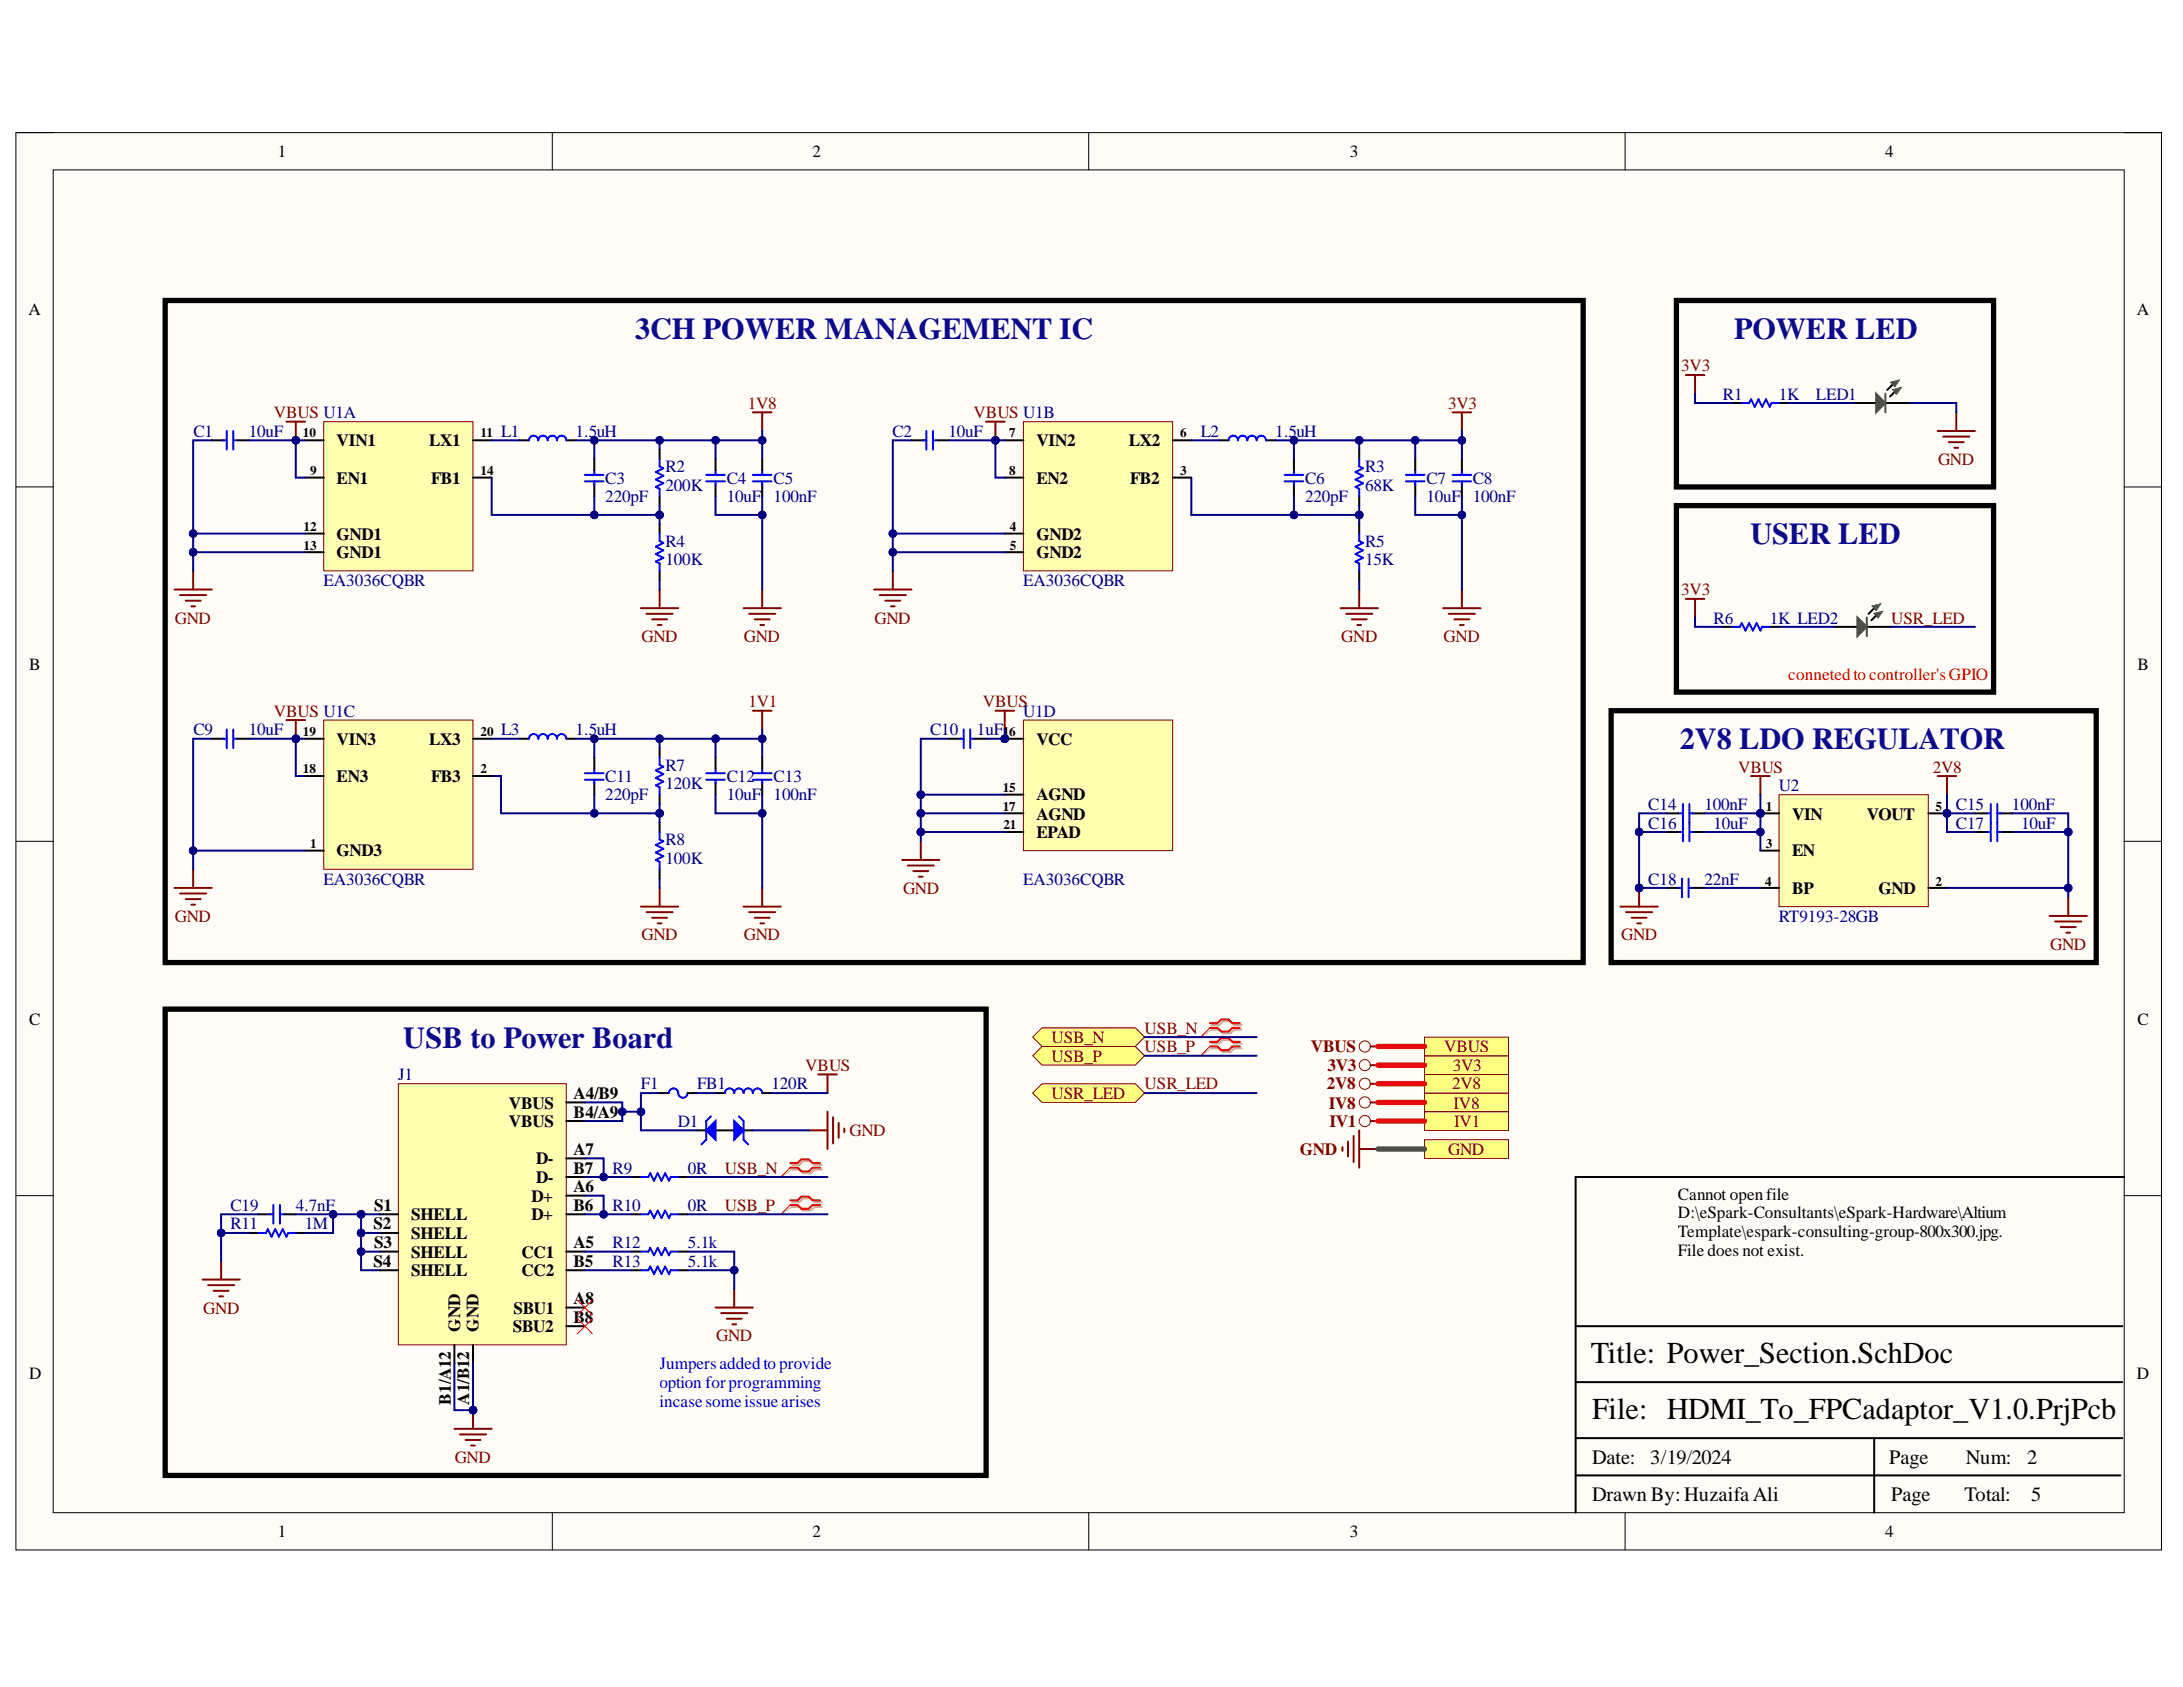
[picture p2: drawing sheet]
<svg xmlns="http://www.w3.org/2000/svg" width="279mm" height="216mm" viewBox="0 0 279 216" stroke-linecap="round" stroke-linejoin="round" font-family="sans-serif">
<defs><g id="words">
<g font-size="3.9" fill="#0b0b8e">
<text x="81.3" y="43.4">3CH POWER MANAGEMENT IC</text>
<text x="221.9" y="43.4">POWER LED</text>
<text x="224.1" y="69.7">USER LED</text>
<text x="215" y="95.8">2V8 LDO REGULATOR</text>
<text x="51.6" y="134.1">USB to Power Board</text>
</g>
<g font-size="3.9">
<text x="203.6" y="174.4">Title: Power_Section.SchDoc</text>
<text x="203.8" y="181.6">File: HDMI_To_FPCadaptor_V1.0.PrjPcb</text>
</g>
<g font-size="2.6">
<text x="203.8" y="187.3">Date:</text>
<text x="211.2" y="187.3">3/19/2024</text>
<text x="241.8" y="187.3">Page</text>
<text x="251.6" y="187.3">Num:</text>
<text x="259.5" y="187.3">2</text>
<text x="203.8" y="192.1">Drawn By: HuzaifaAli</text>
<text x="242.1" y="192.1">Page</text>
<text x="251.4" y="192.1">Total:</text>
<text x="260" y="192.1">5</text>
</g>
<g font-size="2.2">
<text x="35.6" y="20.1">1</text>
<text x="104" y="20.1">2</text>
<text x="172.8" y="20.1">3</text>
<text x="241.3" y="20.1">4</text>
<text x="3.6" y="40.4">A</text>
<text x="273.5" y="40.4">A</text>
<text x="43.1" y="57.1">VIN1</text>
<text x="54.9" y="57.1">LX1</text>
<text x="132.6" y="57.1">VIN2</text>
<text x="144.5" y="57.1">LX2</text>
<text x="43.1" y="61.9">EN1</text>
<text x="55.2" y="61.9">FB1</text>
<text x="132.6" y="61.9">EN2</text>
<text x="144.6" y="61.9">FB2</text>
<text x="43.1" y="69.1">GND1</text>
<text x="43.1" y="71.4">GND1</text>
<text x="132.6" y="69.1">GND2</text>
<text x="132.6" y="71.4">GND2</text>
<text x="3.7" y="85.7">B</text>
<text x="273.6" y="85.7">B</text>
<text x="43.1" y="95.3">VIN3</text>
<text x="54.9" y="95.3">LX3</text>
<text x="132.6" y="95.3">VCC</text>
<text x="43.1" y="100.1">EN3</text>
<text x="55.2" y="100.1">FB3</text>
<text x="132.6" y="102.4">AGND</text>
<text x="132.6" y="104.9">AGND</text>
<text x="132.6" y="107.2">EPAD</text>
<text x="229.4" y="104.9">VIN</text>
<text x="238.9" y="104.9">VOUT</text>
<text x="43.1" y="109.6">GND3</text>
<text x="229.4" y="109.6">EN</text>
<text x="229.4" y="114.4">BP</text>
<text x="240.4" y="114.4">GND</text>
<text x="3.7" y="131.1">C</text>
<text x="273.6" y="131.1">C</text>
<text x="65.1" y="141.9">VBUS</text>
<text x="73.4" y="140.7">A4/B9</text>
<text x="73.4" y="143.1">B4/A9</text>
<text x="65.1" y="144.2">VBUS</text>
<text x="68.6" y="149">D-</text>
<text x="73.4" y="147.8">A7</text>
<text x="47.9" y="155">S1</text>
<text x="68" y="153.8">D+</text>
<text x="68.6" y="151.4">D-</text>
<text x="73.4" y="152.6">A6</text>
<text x="73.4" y="155">B6</text>
<text x="73.4" y="150.2">B7</text>
<text x="214.8" y="153.5">Cannot openfile</text>
<text x="214.8" y="155.9">D:\eSpark-Consultants\eSpark-Hardware\Altium</text>
<text x="47.8" y="157.3">S2</text>
<text x="47.9" y="159.8">S3</text>
<text x="52.6" y="156.1">SHELL</text>
<text x="52.6" y="161">SHELL</text>
<text x="52.6" y="158.6">SHELL</text>
<text x="66.7" y="161">CC1</text>
<text x="68" y="156.1">D+</text>
<text x="73.4" y="159.8">A5</text>
<text x="214.8" y="158.3">Template\espark-consulting-group-800x300.jpg.</text>
<text x="214.8" y="160.7">File does not exist.</text>
<text x="47.8" y="162.1">S4</text>
<text x="52.6" y="163.3">SHELL</text>
<text x="66.7" y="163.3">CC2</text>
<text x="73.4" y="166.9">A8</text>
<text x="73.4" y="162.1">B5</text>
<text x="58.9" y="170.4" transform="rotate(-90 58.9 170.4)">GND</text>
<text x="61.3" y="170.4" transform="rotate(-90 61.3 170.4)">GND</text>
<text x="65.6" y="170.5">SBU2</text>
<text x="65.7" y="168.1">SBU1</text>
<text x="73.4" y="169.3">B8</text>
<text x="3.7" y="176.5">D</text>
<text x="57.7" y="179.8" transform="rotate(-90 57.7 179.8)">B1/A12</text>
<text x="60.1" y="179.8" transform="rotate(-90 60.1 179.8)">A1/B12</text>
<text x="273.5" y="176.5">D</text>
<text x="35.6" y="196.8">1</text>
<text x="104" y="196.8">2</text>
<text x="172.8" y="196.8">3</text>
<text x="241.3" y="196.8">4</text>
</g>
<g font-size="2.2" fill="#800000">
<text x="215.2" y="47.5">3V3</text>
<text x="35.1" y="53.5">VBUS U1A</text>
<text x="95.7" y="52.4">1V8</text>
<text x="124.6" y="53.5">VBUS U1B</text>
<text x="185.4" y="52.4">3V3</text>
<text x="248" y="59.5">GND</text>
<text x="215.2" y="76.2">3V3</text>
<text x="22.4" y="79.8">GND</text>
<text x="82.1" y="82.2">GND</text>
<text x="95.2" y="82.2">GND</text>
<text x="111.9" y="79.8">GND</text>
<text x="171.7" y="82.2">GND</text>
<text x="184.8" y="82.2">GND</text>
<text x="242.1" y="79.8">USR_LED</text>
<text x="35.1" y="91.7">VBUS U1C</text>
<text x="95.8" y="90.5">1V1</text>
<text x="125.8" y="90.5">VBUS</text>
<text x="222.4" y="98.9">VBUS</text>
<text x="247.4" y="98.9">2V8</text>
<text x="22.4" y="118">GND</text>
<text x="115.6" y="114.4">GND</text>
<text x="82.1" y="120.3">GND</text>
<text x="95.2" y="120.3">GND</text>
<text x="207.5" y="120.3">GND</text>
<text x="262.4" y="121.5">GND</text>
<text x="103.1" y="137.1">VBUS</text>
<text x="134.6" y="133.5">USB_N</text>
<text x="134.6" y="135.9">USB_P</text>
<text x="146.5" y="132.3">USB_N</text>
<text x="146.5" y="134.7">USB_P</text>
<text x="167.8" y="134.7">VBUS</text>
<text x="169.9" y="137.1">3V3</text>
<text x="184.9" y="134.7">VBUS</text>
<text x="186" y="137.1">3V3</text>
<text x="134.6" y="140.7">USR_LED</text>
<text x="146.5" y="139.4">USR_LED</text>
<text x="169.8" y="139.4">2V8</text>
<text x="170.1" y="141.9">IV8</text>
<text x="185.9" y="139.4">2V8</text>
<text x="186" y="141.9">IV8</text>
<text x="108.7" y="145.4">GND</text>
<text x="166.4" y="147.8">GND</text>
<text x="170.2" y="144.2">IV1</text>
<text x="185.4" y="147.8">GND</text>
<text x="186.1" y="144.2">IV1</text>
<text x="92.8" y="150.2">USB_N</text>
<text x="92.8" y="155">USB_P</text>
<text x="26" y="168.1">GND</text>
<text x="91.7" y="171.7">GND</text>
<text x="58.2" y="187.2">GND</text>
</g>
<g font-size="2.2" fill="#000080">
<text x="220.5" y="51.2">R1</text>
<text x="227.7" y="51.2">1K</text>
<text x="232.4" y="51.2">LED1</text>
<text x="24.8" y="55.9">C1</text>
<text x="31.9" y="55.9">10uF</text>
<text x="64.1" y="55.9">L1</text>
<text x="73.7" y="55.9">1.5uH</text>
<text x="114.2" y="55.9">C2</text>
<text x="121.4" y="55.9">10uF</text>
<text x="153.7" y="55.9">L2</text>
<text x="163.2" y="55.9">1.5uH</text>
<text x="77.5" y="61.9">C3</text>
<text x="77.5" y="64.3">220pF</text>
<text x="85.2" y="60.5">R2</text>
<text x="85.2" y="62.8">200K</text>
<text x="93" y="61.9">C4</text>
<text x="93" y="64.3">10uF</text>
<text x="99" y="61.9">C5</text>
<text x="99" y="64.3">100nF</text>
<text x="167" y="61.9">C6</text>
<text x="167" y="64.3">220pF</text>
<text x="174.7" y="60.5">R3</text>
<text x="174.7" y="62.8">68K</text>
<text x="182.6" y="61.9">C7</text>
<text x="182.6" y="64.3">10uF</text>
<text x="188.5" y="61.9">C8</text>
<text x="188.5" y="64.3">100nF</text>
<text x="85.2" y="70">R4</text>
<text x="174.7" y="70">R5</text>
<text x="41.4" y="75">EA3036CQBR</text>
<text x="85.2" y="72.4">100K</text>
<text x="131" y="75">EA3036CQBR</text>
<text x="174.7" y="72.4">15K</text>
<text x="219.3" y="79.8">R6</text>
<text x="226.5" y="79.8">1K LED2</text>
<text x="24.8" y="94.1">C9</text>
<text x="31.9" y="94.1">10uF</text>
<text x="64.1" y="94.1">L3</text>
<text x="73.7" y="94.1">1.5uH</text>
<text x="119" y="94.1">C10</text>
<text x="125" y="94.1">1uF</text>
<text x="131" y="91.7">U1D</text>
<text x="77.5" y="100.1">C11</text>
<text x="85.2" y="98.6">R7</text>
<text x="85.2" y="101">120K</text>
<text x="93" y="100.1">C12</text>
<text x="99" y="100.1">C13</text>
<text x="227.7" y="101.3">U2</text>
<text x="77.5" y="102.4">220pF</text>
<text x="93" y="102.4">10uF</text>
<text x="99" y="102.4">100nF</text>
<text x="211" y="103.6">C14</text>
<text x="211" y="106.1">C16</text>
<text x="218.1" y="103.6">100nF</text>
<text x="219.3" y="106.1">10uF</text>
<text x="250.3" y="103.6">C15</text>
<text x="250.3" y="106.1">C17</text>
<text x="257.5" y="103.6">100nF</text>
<text x="258.7" y="106.1">10uF</text>
<text x="41.4" y="113.2">EA3036CQBR</text>
<text x="85.2" y="108.2">R8</text>
<text x="85.2" y="110.5">100K</text>
<text x="131" y="113.2">EA3036CQBR</text>
<text x="211" y="113.2">C18</text>
<text x="218.1" y="113.2">22nF</text>
<text x="227.7" y="118">RT9193-28GB</text>
<text x="50.9" y="138.2">J1</text>
<text x="82" y="139.4">F1</text>
<text x="89.2" y="139.4">FB1</text>
<text x="98.8" y="139.4">120R</text>
<text x="86.8" y="144.2">D1</text>
<text x="29.5" y="155">C19</text>
<text x="37.8" y="155">4.7nF</text>
<text x="78.4" y="150.2">R9</text>
<text x="78.4" y="155">R10</text>
<text x="88" y="150.2">0R</text>
<text x="88" y="155">0R</text>
<text x="29.5" y="157.3">R11</text>
<text x="39" y="157.3">1M</text>
<text x="78.4" y="159.8">R12</text>
<text x="88" y="159.8">5.1k</text>
<text x="78.4" y="162.1">R13</text>
<text x="88" y="162.1">5.1k</text>
</g>
<text font-size="2.2" fill="#f00" x="228.9" y="87">connetedto controller'sGPIO</text>
<g font-size="2.2" fill="#00f">
<text x="84.4" y="175.2">Jumpersaddedto provide</text>
<text x="84.4" y="177.7">option forprogramming</text>
<text x="84.4" y="180">incasesomeissuearises</text>
</g>
<g font-size="1.7">
<text x="38.8" y="56">10</text>
<text x="61.5" y="56">11</text>
<text x="129.2" y="56">7</text>
<text x="151.1" y="56">6</text>
<text x="39.7" y="60.8">9</text>
<text x="61.5" y="60.8">14</text>
<text x="129.2" y="60.8">8</text>
<text x="151.1" y="60.8">3</text>
<text x="38.9" y="68">12</text>
<text x="38.9" y="70.3">13</text>
<text x="129.3" y="68">4</text>
<text x="129.3" y="70.3">5</text>
<text x="38.8" y="94.2">19</text>
<text x="61.5" y="94.2">20</text>
<text x="128.3" y="94.2">16</text>
<text x="38.8" y="99">18</text>
<text x="61.5" y="99">2</text>
<text x="128.3" y="101.3">15</text>
<text x="128.3" y="103.8">17</text>
<text x="128.4" y="106.1">21</text>
<text x="226" y="103.8">1</text>
<text x="247.7" y="103.8">5</text>
<text x="39.7" y="108.5">1</text>
<text x="225.9" y="113.3">4</text>
<text x="226" y="108.5">3</text>
<text x="247.7" y="113.3">2</text>
</g>
</g></defs>
<path d="M2 17h274.6v181.4h-274.6z" fill-rule="evenodd" fill="#fffcf8"/>
<path d="M2 17h274.6v181.4h-274.6z" fill="none" stroke="#000" stroke-width=".13"/>
<path d="M6.8 21.7h265.1v171.9h-265.1z" fill-rule="evenodd" fill="#fffcf8"/>
<g fill="none" stroke="#000" stroke-width=".13">
<path d="M2 17h4.8M70.7 17v4.7M139.3 17v4.7M208 17v4.7M271.9 17h4.7v4.7M6.8 21.7h265.1v171.9h-265.1zM2 62.3h4.8M271.9 62.3h4.7M2 107.7h4.8M271.9 107.7h4.7M2 153h4.8M271.9 153h4.7"/>
<path d="M70.7 193.6v4.8M139.3 193.6v4.8M208 193.6v4.8M276.6 193.6v4.8"/>
</g>
<path d="M27.1 56.4h1.6M30.5 56.4h1.4M97.6 58.7v1.5M97.6 62v1.5M271.9 150.6h-70.2v43M201.7 176.9h69.9M201.7 169.7h69.9M201.7 188.8h69.7M201.7 184.1h69.9M239.9 184.1v9.5" fill="none" stroke="#000" stroke-width=".25"/>
<path d="M28.5 56.4h.5M29 55.2v2.3M29.9 55.2v2.3M30 56.4h.5M96.4 61.6h2.3M96.4 60.8h2.3M97.6 60.2v.4M97.6 61.6v.5" fill="none" stroke="#00f" stroke-width=".25"/>
<path d="M36.7 54h2.3M37.9 54v2.4" fill="none" stroke="#800000" stroke-width=".25"/>
<circle cx="37.9" cy="56.4" r=".48" fill="#000080"/>
<circle cx="37.9" cy="56.4" r=".48" fill="none" stroke="#000080" stroke-width=".13"/>
<g fill="none" stroke="#800000" stroke-width=".25">
<path d="M96.4 52.8h2.3M97.6 52.8v2.4M126.2 54h2.4M127.4 54v2.4M22.3 75.4h4.8M23 76.2h3.4M23.8 76.9h1.9M24.5 77.6h.5M24.7 73.1v2.3M82 77.8h4.8M82.7 78.6h3.4M83.5 79.3h1.9"/>
<path d="M84.2 80h.5M84.4 75.4v2.4M95.2 77.8h4.7M95.9 78.6h3.3M96.6 79.3h1.9M97.3 80h.5M97.6 75.4v2.4"/>
</g>
<path d="M66.5 56.4h1.2M72.5 56.4h1.2M84.4 57.5v1.2M91.6 58.7v1.5M116.7 56.4h1.5M120 56.4h1.4M84.4 63.5v1.2M84.4 67.1v1.2M84.4 73.1v1.2M91.6 62v1.5" fill="none" stroke="#000" stroke-width=".25"/>
<path d="M67.7 56.4a.6 .6 0 0 1 .6-.6 .6 .6 0 0 1 .6 .6 .6 .6 0 0 1 .6-.6 .6 .6 0 0 1 .6 .6 .6 .6 0 0 1 .6-.6 .6 .6 0 0 1 .6 .6 .6 .6 0 0 1 .6-.6 .6 .6 0 0 1 .6 .6M84.4 58.7v1l.5 .2-1 .5 1 .5-1 .5 1 .4-1 .5 .5 .3v.9M118.1 56.4h.5M118.6 55.2v2.3M119.4 55.2v2.3M119.5 56.4h.5M84.4 68.3v.9l.5 .3-1 .5 1 .4-1 .5 1 .5-1 .5 .5 .2v1M90.4 61.6h2.4M90.4 60.8h2.4M91.6 60.2v.4M91.6 61.6v.5" fill="none" stroke="#00f" stroke-width=".25"/>
<circle cx="127.4" cy="56.4" r=".48" fill="#000080"/>
<circle cx="127.4" cy="56.4" r=".48" fill="none" stroke="#000080" stroke-width=".13"/>
<g fill="none" stroke="#800000" stroke-width=".25">
<path d="M185.9 52.8h2.4M187.1 52.8v2.4M111.9 75.4h4.8M112.6 76.2h3.3M113.3 76.9h1.9M114 77.6h.5M114.3 73.1v2.3M171.6 77.8h4.8M172.3 78.6h3.3M173 79.3h1.9M173.7 80h.5M174 75.5v2.3"/>
<path d="M184.7 77.8h4.8M185.4 78.6h3.4M186.1 79.3h2M186.9 80h.4M187.1 75.5v2.3M36.7 92.2h2.3M37.9 92.2v2.3"/>
</g>
<path d="M156.1 56.4h1.1M162 56.4h1.2M174 57.6v1.1M181.1 58.7v1.5M187.1 58.7v1.5M174 63.5v1.2M174 67.1v1.2M174 73.1v1.2M181.1 62v1.5M187.1 62v1.5M27.1 94.5h1.6M30.5 94.5h1.4" fill="none" stroke="#000" stroke-width=".25"/>
<g fill="none" stroke="#00f" stroke-width=".25">
<path d="M157.2 56.4a.6 .6 0 0 1 .6-.6 .6 .6 0 0 1 .6 .6 .6 .6 0 0 1 .6-.6 .6 .6 0 0 1 .6 .6 .6 .6 0 0 1 .6-.6 .6 .6 0 0 1 .6 .6 .6 .6 0 0 1 .6-.6 .6 .6 0 0 1 .6 .6M174 58.7v1l.4 .2-.9 .5 .9 .5-.9 .5 .9 .4-.9 .5 .5 .3v.9M174 68.3v.9l.4 .3-.9 .5 .9 .4-.9 .5 .9 .5-.9 .5 .5 .2v1M179.9 61.6h2.4M179.9 60.8h2.4M181.1 60.2v.5M181.1 61.6v.5M185.9 61.6h2.4M185.9 60.8h2.4M187.1 60.2v.5M187.1 61.6v.5M28.5 94.5h.5"/>
<path d="M29 93.3v2.4M29.9 93.3v2.4M30 94.5h.5"/>
</g>
<circle cx="37.9" cy="94.5" r=".48" fill="#000080"/>
<circle cx="37.9" cy="94.5" r=".48" fill="none" stroke="#000080" stroke-width=".13"/>
<g fill="none" stroke="#800000" stroke-width=".25">
<path d="M96.4 91h2.3M97.6 91v2.3M127.4 91h2.4M128.6 91v2.3M22.3 113.6h4.8M23 114.4h3.4M23.8 115.1h1.9M24.5 115.8h.5M24.7 111.2v2.4M82 116h4.8M82.7 116.7h3.4M83.5 117.5h1.9"/>
<path d="M84.2 118.2h.5M84.4 113.6v2.4M95.2 116h4.7M95.9 116.7h3.3M96.6 117.5h1.9M97.3 118.2h.5M97.6 113.6v2.4M115.5 110.1h4.7M116.2 110.8h3.3M116.9 111.5h1.9M117.6 112.2h.5M117.9 107.7v2.4"/>
</g>
<g fill="none" stroke="#000" stroke-width=".25">
<path d="M76.1 58.7v1.5M165.6 58.7v1.5M76.1 62v1.5M165.6 62v1.5M66.5 94.5h1.2M72.5 94.5h1.2M76.1 96.9v1.5M84.4 95.7v1.2M91.6 96.9v1.5M97.6 96.9v1.5M121.4 94.5h1.6M124.8 94.5h1.4"/>
<path d="M76.1 100.1v1.6M84.4 101.7v1.2M84.4 105.3v1.2M84.4 111.2v1.2M91.6 100.1v1.6M97.6 100.1v1.6"/>
</g>
<g fill="none" stroke="#00f" stroke-width=".25">
<path d="M74.9 61.6h2.4M74.9 60.8h2.4M76.1 60.2v.4M76.1 61.6v.5M164.4 61.6h2.4M164.4 60.8h2.4M165.6 60.2v.4M165.6 61.6v.5M67.7 94.5a.6 .6 0 0 1 .6-.6 .6 .6 0 0 1 .6 .6 .6 .6 0 0 1 .6-.6 .6 .6 0 0 1 .6 .6 .6 .6 0 0 1 .6-.6 .6 .6 0 0 1 .6 .6 .6 .6 0 0 1 .6-.6 .6 .6 0 0 1 .6 .6M74.9 99.8h2.4M74.9 99h2.4M76.1 98.4v.4"/>
<path d="M76.1 99.8v.5M84.4 96.9v1l.5 .2-1 .5 1 .5-1 .5 1 .4-1 .5 .5 .2v1M90.4 99.8h2.4M90.4 99h2.4M91.6 98.4v.4M91.6 99.8v.5M96.4 99.8h2.3M96.4 99h2.3M97.6 98.4v.4M97.6 99.8v.5M122.9 94.5h.4M123.3 93.3v2.4"/>
<path d="M124.2 93.3v2.4M124.3 94.5h.5M84.4 106.5v.9l.5 .3-1 .4 1 .5-1 .5 1 .5-1 .5 .5 .2v.9"/>
</g>
<path d="M51 138.7h21.5v33.4h-21.5z" fill-rule="evenodd" fill="#ffffb0"/>
<path d="M51 138.7h21.5v33.4h-21.5z" fill="none" stroke="#800000" stroke-width=".13"/>
<g fill="none" stroke="#000" stroke-width=".25">
<path d="M48.6 155.4h2.4M48.6 157.8h2.4M72.5 141.1h2.4M72.5 153h2.4M72.5 148.2h2.4M72.5 143.5h2.4M72.5 155.4h2.4M72.5 150.6h2.4M48.6 160.2h2.4M48.6 162.6h2.4M58.2 172.1v2.4M60.5 172.1v2.4"/>
<path d="M72.5 160.2h2.4M72.5 167.3h2.4M72.5 162.6h2.4M72.5 169.7h2.4"/>
</g>
<g fill="none" stroke="#800000" stroke-width=".25">
<path d="M104.7 137.5h2.4M105.9 137.5v2.4M103.5 144.7h2.4M105.9 142.3v4.8M106.6 143v3.3M107.3 143.7v1.9M108.1 144.4v.5M25.9 163.8h4.8M26.6 164.5h3.4M27.3 165.2h2M28.1 165.9h.4M28.3 161.4v2.4"/>
<path d="M91.6 167.3h4.8M92.3 168.1h3.3M93 168.8h1.9M93.7 169.5h.5M94 164.9v2.4M58.2 182.9h4.7M58.9 183.6h3.3M59.6 184.3h1.9M60.3 185h.5M60.5 180.5v2.4"/>
</g>
<path d="M73.9 166.4l1.9 1.9M73.9 168.8l1.9 1.9M75.8 166.4l-1.9 1.9M75.8 168.8l-1.9 1.9" fill="none" stroke="#f00" stroke-width=".13"/>
<circle cx="60.5" cy="180.5" r=".48" fill="#000080"/>
<circle cx="60.5" cy="180.5" r=".48" fill="none" stroke="#000080" stroke-width=".13"/>
<path d="M215.8 48h2.3M216.9 48v2.4M248 55.2h4.8M248.7 55.9h3.4M249.4 56.6h1.9M250.1 57.3h.5M250.4 52.8v2.4M215.8 76.6h2.3M216.9 76.6v2.4" fill="none" stroke="#800000" stroke-width=".25"/>
<path d="M31.9 157.8h1.2M37.9 157.8h1.1" fill="none" stroke="#000" stroke-width=".25"/>
<path d="M33.1 157.8h.9l.3-.5 .4 1 .5-1 .5 1 .5-1 .5 1 .2-.5h1" fill="none" stroke="#00f" stroke-width=".25"/>
<path d="M21.1 38.5h181.5v84.7h-181.5zM214.6 38.5h40.6v23.8h-40.6zM214.6 64.7h40.6v23.9h-40.6zM21.1 129.1h105.1v59.7h-105.1z" fill="none" stroke="#000" stroke-width=".68"/>
<circle cx="225.3" cy="104.1" r=".48" fill="#000080"/>
<circle cx="225.3" cy="104.1" r=".48" fill="none" stroke="#000080" stroke-width=".13"/>
<circle cx="249.2" cy="104.1" r=".48" fill="#000080"/>
<circle cx="249.2" cy="104.1" r=".48" fill="none" stroke="#000080" stroke-width=".13"/>
<path d="M227.7 101.7h19.1v14.3h-19.1z" fill-rule="evenodd" fill="#ffffb0"/>
<path d="M227.7 101.7h19.1v14.3h-19.1z" fill="none" stroke="#800000" stroke-width=".13"/>
<path d="M225.3 104.1h2.4M246.8 113.6h2.4" fill="none" stroke="#000" stroke-width=".25"/>
<circle cx="225.3" cy="104.1" r=".48" fill="#000080"/>
<circle cx="225.3" cy="104.1" r=".48" fill="none" stroke="#000080" stroke-width=".13"/>
<path d="M225.3 108.9h2.4M246.8 104.1h2.4" fill="none" stroke="#000" stroke-width=".25"/>
<circle cx="249.2" cy="104.1" r=".48" fill="#000080"/>
<circle cx="249.2" cy="104.1" r=".48" fill="none" stroke="#000080" stroke-width=".13"/>
<path d="M225.3 113.6h2.4" fill="none" stroke="#000" stroke-width=".25"/>
<path d="M207.4 116h4.8M208.1 116.7h3.4M208.8 117.5h1.9M209.5 118.2h.5M209.8 113.6v2.4" fill="none" stroke="#800000" stroke-width=".25"/>
<circle cx="209.8" cy="113.6" r=".48" fill="#000080"/>
<circle cx="209.8" cy="113.6" r=".48" fill="none" stroke="#000080" stroke-width=".13"/>
<path d="M213.4 113.6h1.5M213.4 104.1h1.4M213.4 106.5h1.4M216.6 104.1h1.5M216.6 106.5h1.5M216.7 113.6h1.4M252.8 104.1h1.4M252.8 106.5h1.4M256 104.1h1.5M256 106.5h1.5" fill="none" stroke="#000" stroke-width=".25"/>
<g fill="none" stroke="#00f" stroke-width=".25">
<path d="M214.8 113.6h.5M214.8 104.1h.5M214.8 106.5h.5M215.3 112.4v2.4M215.4 102.9v4.8M216.1 112.4v2.4M216.2 113.6h.5M216.2 104.1h.5M216.2 106.5h.5M216.2 102.9v4.8M254.2 104.1h.5M254.2 106.5h.5"/>
<path d="M254.8 102.9v4.8M255.6 104.1h.5M255.6 102.9v4.8M255.6 106.5h.5"/>
</g>
<path d="M224.1 99.3h2.4M225.3 99.3v2.4M248 99.3h2.4M249.2 99.3v2.4M262.3 117.2h4.8M263 117.9h3.4M263.8 118.6h1.9M264.5 119.4h.4M264.7 114.8v2.4" fill="none" stroke="#800000" stroke-width=".25"/>
<path d="M206.2 91h62.1v32.2h-62.1z" fill="none" stroke="#000" stroke-width=".68"/>
<path d="M182.3 135.1h10.8v2.4h-10.8z" fill-rule="evenodd" fill="#ffff80"/>
<g fill="none" stroke="#800000" stroke-width=".13">
<path d="M182.3 135.1h10.8v2.4h-10.8z"/>
<circle cx="174.7" cy="136.3" r=".72"/>
</g>
<path d="M175.4 136.3h1M171.8 146.8v.5M172.5 146.1v1.9M173.2 145.4v3.3M174 144.7v4.7M174 147.1h2.4" fill="none" stroke="#800000" stroke-width=".25"/>
<path d="M182.3 145.9h10.8v2.3h-10.8z" fill-rule="evenodd" fill="#ffff80"/>
<path d="M182.3 145.9h10.8v2.3h-10.8z" fill="none" stroke="#800000" stroke-width=".13"/>
<path d="M182.3 132.7h10.8v2.4h-10.8z" fill-rule="evenodd" fill="#ffff80"/>
<g fill="none" stroke="#800000" stroke-width=".13">
<path d="M182.3 132.7h10.8v2.4h-10.8z"/>
<circle cx="174.7" cy="133.9" r=".72"/>
</g>
<path d="M175.4 133.9h1" fill="none" stroke="#800000" stroke-width=".25"/>
<path d="M182.3 139.9h10.8v2.4h-10.8z" fill-rule="evenodd" fill="#ffff80"/>
<g fill="none" stroke="#800000" stroke-width=".13">
<path d="M182.3 139.9h10.8v2.4h-10.8z"/>
<circle cx="174.7" cy="141.1" r=".72"/>
</g>
<path d="M175.4 141.1h1" fill="none" stroke="#800000" stroke-width=".25"/>
<path d="M182.3 142.3h10.8v2.4h-10.8z" fill-rule="evenodd" fill="#ffff80"/>
<g fill="none" stroke="#800000" stroke-width=".13">
<path d="M182.3 142.3h10.8v2.4h-10.8z"/>
<circle cx="174.7" cy="143.5" r=".72"/>
</g>
<path d="M175.4 143.5h1" fill="none" stroke="#800000" stroke-width=".25"/>
<path d="M182.3 137.5h10.8v2.4h-10.8z" fill-rule="evenodd" fill="#ffff80"/>
<g fill="none" stroke="#800000" stroke-width=".13">
<path d="M182.3 137.5h10.8v2.4h-10.8z"/>
<circle cx="174.7" cy="138.7" r=".72"/>
</g>
<path d="M175.4 138.7h1" fill="none" stroke="#800000" stroke-width=".25"/>
<path d="M155.1 131.2h1l.4-.5h1l.5 .5h.9M155.1 131.8h1l.4 .5h1l.5-.5h.9M155.1 133.6h1l.4-.5h1l.5 .5h.9M155.1 134.2h1l.4 .4h1l.5-.4h.9M101.4 149.1h.9l.5-.5h1l.4 .5h1M101.4 149.7h.9l.5 .5h1l.4-.5h1M101.4 153.9h.9l.5-.5h1l.4 .5h1M101.4 154.4h.9l.5 .5h1l.4-.5h1" fill="none" stroke="#d0a19e" stroke-width=".25"/>
<path d="M155.1 131.8l-1.4 .9M155.1 134.2l-1.4 .9M101.4 149.7l-1.5 .9M101.4 154.4l-1.5 1" fill="none" stroke="#d0a19e" stroke-width=".13"/>
<path d="M154.9 130.9h.9l.5-.4h.9l.5 .4h1M154.9 131.5h.9l.5 .5h.9l.5-.5h1M154.9 133.3h.9l.5-.5h.9l.5 .5h1M154.9 133.9h.9l.5 .5h.9l.5-.5h1M101.1 148.8h1l.5-.4h.9l.5 .4h1M101.1 149.4h1l.5 .5h.9l.5-.5h1M101.1 153.6h1l.5-.5h.9l.5 .5h1M101.1 154.2h1l.5 .5h.9l.5-.5h1" fill="none" stroke="#f00" stroke-width=".25"/>
<path d="M154.9 131.5l-1.2 1.2M154.9 133.9l-1.2 1.2M101.1 149.4l-1.2 1.2M101.1 154.2l-1.2 1.2" fill="none" stroke="#f00" stroke-width=".13"/>
<path d="M132.2 132.7l1.2-1.2h11.9l1.2 1.2-1.2 1.2h-11.9z" fill-rule="evenodd" fill="#ffff80"/>
<path d="M132.2 132.7l1.2-1.2h11.9l1.2 1.2-1.2 1.2h-11.9z" fill="none" stroke="#800000" stroke-width=".13"/>
<path d="M132.2 135.1l1.2-1.2h11.9l1.2 1.2-1.2 1.2h-11.9z" fill-rule="evenodd" fill="#ffff80"/>
<path d="M132.2 135.1l1.2-1.2h11.9l1.2 1.2-1.2 1.2h-11.9z" fill="none" stroke="#800000" stroke-width=".13"/>
<path d="M132.2 139.9l1.2-1.2h11.9l1.2 1.2-1.2 1.2h-11.9z" fill-rule="evenodd" fill="#ffff80"/>
<path d="M132.2 139.9l1.2-1.2h11.9l1.2 1.2-1.2 1.2h-11.9z" fill="none" stroke="#800000" stroke-width=".13"/>
<path d="M89.2 144.7h1.2M91.6 144.7h2.4M95.2 144.7h1.2" fill="none" stroke="#000" stroke-width=".25"/>
<path d="M91 142.9l-.6 .6v2.4l-.6 .6M94.6 142.9l.6 .6v2.4l.6 .6" fill="none" stroke="#00f" stroke-width=".25"/>
<path d="M90.4 144.7l1.2-1.2v2.4z" fill="#00f"/>
<path d="M90.4 144.7l1.2-1.2v2.4z" fill="none" stroke="#00f" stroke-width=".25"/>
<path d="M94 143.5l1.2 1.2-1.2 1.2z" fill="#00f"/>
<path d="M85.6 139.9a.6 .6 0 0 1 .6-.6 .6 .6 0 0 1 .6 .6 .6 .6 0 0 0 .6 .6 .6 .6 0 0 0 .6-.6M34.5 155.4h.5M35 154.2v2.4M35.8 154.2v2.4M35.9 155.4h.5M82 150.6h1l.2-.4 .5 .9 .5-.9 .5 .9 .4-.9 .5 .9 .3-.5h.9M82 155.4h1l.2-.5 .5 1 .5-1 .5 1 .4-1 .5 1 .3-.5h.9M94 143.5l1.2 1.2-1.2 1.2zM82 160.2h1l.2-.5 .5 1 .5-1 .5 1 .4-1 .5 1 .3-.5h.9M82 162.6h1l.2-.5 .5 .9 .5-.9 .5 .9 .4-.9 .5 .9 .3-.4h.9" fill="none" stroke="#00f" stroke-width=".25"/>
<g fill="none" stroke="#000" stroke-width=".25">
<path d="M242.5 50.2l-.6 .5M84.4 139.9h1.2M88 139.9h1.2M33.1 155.4h1.5M36.4 155.4h1.5M80.8 150.6h1.2M80.8 155.4h1.2M86.8 150.6h1.2M86.8 155.4h1.2M80.8 160.2h1.2M80.8 162.6h1.2M86.8 160.2h1.2"/>
<path d="M86.8 162.6h1.2"/>
</g>
<path d="M242.2 49.9l1.1-.3-.5 .8z" fill-rule="evenodd" fill="#38761d"/>
<path d="M242.2 49.9l1.1-.3-.5 .8z" fill="none" stroke="#38761d" stroke-width=".13"/>
<path d="M242.3 49.2l-.8 .7" fill="none" stroke="#000" stroke-width=".25"/>
<path d="M242 48.9l1.1-.3-.6 .9z" fill-rule="evenodd" fill="#38761d"/>
<path d="M242 48.9l1.1-.3-.6 .9z" fill="none" stroke="#38761d" stroke-width=".13"/>
<path d="M237.2 51.6h2.9M241.3 51.6h3.1" fill="none" stroke="#000" stroke-width=".25"/>
<path d="M241.3 50.4v2.4" fill="none" stroke="#38761d" stroke-width=".25"/>
<path d="M240.1 50.4l1.2 1.2-1.2 1.2z" fill="#38761d"/>
<path d="M240.1 50.4l1.2 1.2-1.2 1.2z" fill="none" stroke="#38761d" stroke-width=".25"/>
<path d="M240.1 78.8l-.6 .6" fill="none" stroke="#000" stroke-width=".25"/>
<path d="M239.8 78.5l1.2-.3-.6 .9z" fill-rule="evenodd" fill="#38761d"/>
<path d="M239.8 78.5l1.2-.3-.6 .9z" fill="none" stroke="#38761d" stroke-width=".13"/>
<path d="M239.9 77.8l-.7 .8" fill="none" stroke="#000" stroke-width=".25"/>
<path d="M239.6 77.6l1.1-.3-.5 .8z" fill-rule="evenodd" fill="#38761d"/>
<path d="M239.6 77.6l1.1-.3-.5 .8z" fill="none" stroke="#38761d" stroke-width=".13"/>
<path d="M234.9 80.2h2.8M238.9 80.2h3.1" fill="none" stroke="#000" stroke-width=".25"/>
<path d="M238.9 79v2.4" fill="none" stroke="#38761d" stroke-width=".25"/>
<path d="M237.7 79l1.2 1.2-1.2 1.2z" fill="#38761d"/>
<path d="M237.7 79l1.2 1.2-1.2 1.2z" fill="none" stroke="#38761d" stroke-width=".25"/>
<path d="M41.4 54h19.1v19.1h-19.1z" fill-rule="evenodd" fill="#ffffb0"/>
<path d="M41.4 54h19.1v19.1h-19.1z" fill="none" stroke="#800000" stroke-width=".13"/>
<path d="M39 56.4h2.4M60.5 56.4h2.4M39 61.1h2.4M39 68.3h2.4M39 70.7h2.4M60.5 61.1h2.4" fill="none" stroke="#000" stroke-width=".25"/>
<path d="M131 54h19.1v19.1h-19.1z" fill-rule="evenodd" fill="#ffffb0"/>
<path d="M131 54h19.1v19.1h-19.1z" fill="none" stroke="#800000" stroke-width=".13"/>
<path d="M128.6 56.4h2.4M150.1 56.4h2.4M128.6 61.1h2.4M128.6 68.3h2.4M128.6 70.7h2.4M150.1 61.1h2.4" fill="none" stroke="#000" stroke-width=".25"/>
<path d="M41.4 92.2h19.1v19h-19.1z" fill-rule="evenodd" fill="#ffffb0"/>
<path d="M41.4 92.2h19.1v19h-19.1z" fill="none" stroke="#800000" stroke-width=".13"/>
<path d="M39 99.3h2.4M39 94.5h2.4M60.5 99.3h2.4M60.5 94.5h2.4M39 108.9h2.4" fill="none" stroke="#000" stroke-width=".25"/>
<circle cx="128.6" cy="94.5" r=".48" fill="#000080"/>
<circle cx="128.6" cy="94.5" r=".48" fill="none" stroke="#000080" stroke-width=".13"/>
<path d="M131 92.2h19.1v16.7h-19.1z" fill-rule="evenodd" fill="#ffffb0"/>
<path d="M131 92.2h19.1v16.7h-19.1z" fill="none" stroke="#800000" stroke-width=".13"/>
<path d="M128.6 94.5h2.4M128.6 101.7h2.4" fill="none" stroke="#000" stroke-width=".25"/>
<circle cx="128.6" cy="94.5" r=".48" fill="#000080"/>
<circle cx="128.6" cy="94.5" r=".48" fill="none" stroke="#000080" stroke-width=".13"/>
<path d="M221.7 51.6h1.2M227.7 51.6h1.2M220.5 80.2h1.2M226.5 80.2h1.2M128.6 104.1h2.4M128.6 106.5h2.4M91.6 139.9h1.2M97.6 139.9h1.1" fill="none" stroke="#000" stroke-width=".25"/>
<path d="M222.9 51.6h1l.2-.5 .5 1 .5-1 .4 1 .5-1 .5 1 .2-.5h1M221.7 80.2h1l.2-.5 .5 1 .5-1 .5 1 .4-1 .5 1 .2-.5h1M92.8 139.9a.6 .6 0 0 1 .6-.6 .6 .6 0 0 1 .6 .6 .6 .6 0 0 1 .6-.6 .6 .6 0 0 1 .6 .6 .6 .6 0 0 1 .6-.6 .6 .6 0 0 1 .6 .6 .6 .6 0 0 1 .6-.6 .6 .6 0 0 1 .6 .6" fill="none" stroke="#00f" stroke-width=".25"/>
<path d="M37.9 56.4v4.7h1.1" fill="none" stroke="#000080" stroke-width=".25"/>
<circle cx="37.9" cy="56.4" r=".48" fill="#000080"/>
<circle cx="37.9" cy="56.4" r=".48" fill="none" stroke="#000080" stroke-width=".13"/>
<path d="M31.9 56.4h7.1" fill="none" stroke="#000080" stroke-width=".25"/>
<circle cx="37.9" cy="56.4" r=".48" fill="#000080"/>
<circle cx="37.9" cy="56.4" r=".48" fill="none" stroke="#000080" stroke-width=".13"/>
<path d="M27.1 56.4h-2.4v11.9h14.3" fill="none" stroke="#000080" stroke-width=".25"/>
<circle cx="24.7" cy="68.3" r=".48" fill="#000080"/>
<circle cx="24.7" cy="68.3" r=".48" fill="none" stroke="#000080" stroke-width=".13"/>
<path d="M24.7 70.7h14.3" fill="none" stroke="#000080" stroke-width=".25"/>
<circle cx="24.7" cy="70.7" r=".48" fill="#000080"/>
<circle cx="24.7" cy="70.7" r=".48" fill="none" stroke="#000080" stroke-width=".13"/>
<path d="M24.7 68.3v4.8" fill="none" stroke="#000080" stroke-width=".25"/>
<circle cx="24.7" cy="68.3" r=".48" fill="#000080"/>
<circle cx="24.7" cy="68.3" r=".48" fill="none" stroke="#000080" stroke-width=".13"/>
<circle cx="24.7" cy="70.7" r=".48" fill="#000080"/>
<circle cx="24.7" cy="70.7" r=".48" fill="none" stroke="#000080" stroke-width=".13"/>
<path d="M62.9 56.4h3.6M84.4 64.7v1.2" fill="none" stroke="#000080" stroke-width=".25"/>
<circle cx="84.4" cy="65.9" r=".48" fill="#000080"/>
<circle cx="84.4" cy="65.9" r=".48" fill="none" stroke="#000080" stroke-width=".13"/>
<path d="M84.4 65.9v1.2" fill="none" stroke="#000080" stroke-width=".25"/>
<circle cx="84.4" cy="65.9" r=".48" fill="#000080"/>
<circle cx="84.4" cy="65.9" r=".48" fill="none" stroke="#000080" stroke-width=".13"/>
<path d="M91.6 56.4v2.3" fill="none" stroke="#000080" stroke-width=".25"/>
<circle cx="91.6" cy="56.4" r=".48" fill="#000080"/>
<circle cx="91.6" cy="56.4" r=".48" fill="none" stroke="#000080" stroke-width=".13"/>
<path d="M91.6 63.5v2.4h6v-2.4" fill="none" stroke="#000080" stroke-width=".25"/>
<circle cx="97.6" cy="65.9" r=".48" fill="#000080"/>
<circle cx="97.6" cy="65.9" r=".48" fill="none" stroke="#000080" stroke-width=".13"/>
<path d="M97.6 65.9v9.5" fill="none" stroke="#000080" stroke-width=".25"/>
<circle cx="97.6" cy="65.9" r=".48" fill="#000080"/>
<circle cx="97.6" cy="65.9" r=".48" fill="none" stroke="#000080" stroke-width=".13"/>
<path d="M97.6 55.2v1.2" fill="none" stroke="#000080" stroke-width=".25"/>
<circle cx="97.6" cy="56.4" r=".48" fill="#000080"/>
<circle cx="97.6" cy="56.4" r=".48" fill="none" stroke="#000080" stroke-width=".13"/>
<path d="M127.4 56.4v4.7h1.2M84.4 74.3v1.1" fill="none" stroke="#000080" stroke-width=".25"/>
<circle cx="127.4" cy="56.4" r=".48" fill="#000080"/>
<circle cx="127.4" cy="56.4" r=".48" fill="none" stroke="#000080" stroke-width=".13"/>
<path d="M121.4 56.4h7.2" fill="none" stroke="#000080" stroke-width=".25"/>
<circle cx="127.4" cy="56.4" r=".48" fill="#000080"/>
<circle cx="127.4" cy="56.4" r=".48" fill="none" stroke="#000080" stroke-width=".13"/>
<path d="M116.7 56.4h-2.4v11.9h14.3" fill="none" stroke="#000080" stroke-width=".25"/>
<circle cx="114.3" cy="68.3" r=".48" fill="#000080"/>
<circle cx="114.3" cy="68.3" r=".48" fill="none" stroke="#000080" stroke-width=".13"/>
<path d="M114.3 70.7h14.3" fill="none" stroke="#000080" stroke-width=".25"/>
<circle cx="114.3" cy="70.7" r=".48" fill="#000080"/>
<circle cx="114.3" cy="70.7" r=".48" fill="none" stroke="#000080" stroke-width=".13"/>
<path d="M114.3 68.3v4.8" fill="none" stroke="#000080" stroke-width=".25"/>
<circle cx="114.3" cy="68.3" r=".48" fill="#000080"/>
<circle cx="114.3" cy="68.3" r=".48" fill="none" stroke="#000080" stroke-width=".13"/>
<circle cx="114.3" cy="70.7" r=".48" fill="#000080"/>
<circle cx="114.3" cy="70.7" r=".48" fill="none" stroke="#000080" stroke-width=".13"/>
<path d="M152.5 56.4h3.6M174 64.7v1.2" fill="none" stroke="#000080" stroke-width=".25"/>
<circle cx="174" cy="65.9" r=".48" fill="#000080"/>
<circle cx="174" cy="65.9" r=".48" fill="none" stroke="#000080" stroke-width=".13"/>
<path d="M163.2 56.4h10.8v1.2" fill="none" stroke="#000080" stroke-width=".25"/>
<circle cx="174" cy="56.4" r=".48" fill="#000080"/>
<circle cx="174" cy="56.4" r=".48" fill="none" stroke="#000080" stroke-width=".13"/>
<circle cx="165.6" cy="56.4" r=".48" fill="#000080"/>
<circle cx="165.6" cy="56.4" r=".48" fill="none" stroke="#000080" stroke-width=".13"/>
<path d="M152.5 61.1v4.8h21.5" fill="none" stroke="#000080" stroke-width=".25"/>
<circle cx="165.6" cy="65.9" r=".48" fill="#000080"/>
<circle cx="165.6" cy="65.9" r=".48" fill="none" stroke="#000080" stroke-width=".13"/>
<circle cx="174" cy="65.9" r=".48" fill="#000080"/>
<circle cx="174" cy="65.9" r=".48" fill="none" stroke="#000080" stroke-width=".13"/>
<path d="M174 65.9v1.2" fill="none" stroke="#000080" stroke-width=".25"/>
<circle cx="174" cy="65.9" r=".48" fill="#000080"/>
<circle cx="174" cy="65.9" r=".48" fill="none" stroke="#000080" stroke-width=".13"/>
<path d="M174 56.4h13.1v2.3" fill="none" stroke="#000080" stroke-width=".25"/>
<circle cx="174" cy="56.4" r=".48" fill="#000080"/>
<circle cx="174" cy="56.4" r=".48" fill="none" stroke="#000080" stroke-width=".13"/>
<circle cx="181.1" cy="56.4" r=".48" fill="#000080"/>
<circle cx="181.1" cy="56.4" r=".48" fill="none" stroke="#000080" stroke-width=".13"/>
<circle cx="187.1" cy="56.4" r=".48" fill="#000080"/>
<circle cx="187.1" cy="56.4" r=".48" fill="none" stroke="#000080" stroke-width=".13"/>
<path d="M181.1 56.4v2.3" fill="none" stroke="#000080" stroke-width=".25"/>
<circle cx="181.1" cy="56.4" r=".48" fill="#000080"/>
<circle cx="181.1" cy="56.4" r=".48" fill="none" stroke="#000080" stroke-width=".13"/>
<path d="M181.1 63.5v2.4h6v-2.4" fill="none" stroke="#000080" stroke-width=".25"/>
<circle cx="187.1" cy="65.9" r=".48" fill="#000080"/>
<circle cx="187.1" cy="65.9" r=".48" fill="none" stroke="#000080" stroke-width=".13"/>
<path d="M187.1 65.9v9.6" fill="none" stroke="#000080" stroke-width=".25"/>
<circle cx="187.1" cy="65.9" r=".48" fill="#000080"/>
<circle cx="187.1" cy="65.9" r=".48" fill="none" stroke="#000080" stroke-width=".13"/>
<path d="M187.1 55.2v1.2" fill="none" stroke="#000080" stroke-width=".25"/>
<circle cx="187.1" cy="56.4" r=".48" fill="#000080"/>
<circle cx="187.1" cy="56.4" r=".48" fill="none" stroke="#000080" stroke-width=".13"/>
<path d="M174 74.3v1.2M31.9 94.5h7.1" fill="none" stroke="#000080" stroke-width=".25"/>
<circle cx="37.9" cy="94.5" r=".48" fill="#000080"/>
<circle cx="37.9" cy="94.5" r=".48" fill="none" stroke="#000080" stroke-width=".13"/>
<path d="M24.7 108.9h14.3" fill="none" stroke="#000080" stroke-width=".25"/>
<circle cx="24.7" cy="108.9" r=".48" fill="#000080"/>
<circle cx="24.7" cy="108.9" r=".48" fill="none" stroke="#000080" stroke-width=".13"/>
<path d="M62.9 94.5h3.6M84.4 102.9v1.2" fill="none" stroke="#000080" stroke-width=".25"/>
<circle cx="84.4" cy="104.1" r=".48" fill="#000080"/>
<circle cx="84.4" cy="104.1" r=".48" fill="none" stroke="#000080" stroke-width=".13"/>
<path d="M73.7 94.5h10.7v1.2" fill="none" stroke="#000080" stroke-width=".25"/>
<circle cx="84.4" cy="94.5" r=".48" fill="#000080"/>
<circle cx="84.4" cy="94.5" r=".48" fill="none" stroke="#000080" stroke-width=".13"/>
<circle cx="76.1" cy="94.5" r=".48" fill="#000080"/>
<circle cx="76.1" cy="94.5" r=".48" fill="none" stroke="#000080" stroke-width=".13"/>
<path d="M62.9 99.3h1.2v4.8h20.3" fill="none" stroke="#000080" stroke-width=".25"/>
<circle cx="76.1" cy="104.1" r=".48" fill="#000080"/>
<circle cx="76.1" cy="104.1" r=".48" fill="none" stroke="#000080" stroke-width=".13"/>
<circle cx="84.4" cy="104.1" r=".48" fill="#000080"/>
<circle cx="84.4" cy="104.1" r=".48" fill="none" stroke="#000080" stroke-width=".13"/>
<path d="M84.4 104.1v1.2" fill="none" stroke="#000080" stroke-width=".25"/>
<circle cx="84.4" cy="104.1" r=".48" fill="#000080"/>
<circle cx="84.4" cy="104.1" r=".48" fill="none" stroke="#000080" stroke-width=".13"/>
<path d="M84.4 94.5h13.2v2.4" fill="none" stroke="#000080" stroke-width=".25"/>
<circle cx="84.4" cy="94.5" r=".48" fill="#000080"/>
<circle cx="84.4" cy="94.5" r=".48" fill="none" stroke="#000080" stroke-width=".13"/>
<circle cx="91.6" cy="94.5" r=".48" fill="#000080"/>
<circle cx="91.6" cy="94.5" r=".48" fill="none" stroke="#000080" stroke-width=".13"/>
<circle cx="97.6" cy="94.5" r=".48" fill="#000080"/>
<circle cx="97.6" cy="94.5" r=".48" fill="none" stroke="#000080" stroke-width=".13"/>
<path d="M91.6 94.5v2.4" fill="none" stroke="#000080" stroke-width=".25"/>
<circle cx="91.6" cy="94.5" r=".48" fill="#000080"/>
<circle cx="91.6" cy="94.5" r=".48" fill="none" stroke="#000080" stroke-width=".13"/>
<path d="M91.6 101.7v2.4h6v-2.4" fill="none" stroke="#000080" stroke-width=".25"/>
<circle cx="97.6" cy="104.1" r=".48" fill="#000080"/>
<circle cx="97.6" cy="104.1" r=".48" fill="none" stroke="#000080" stroke-width=".13"/>
<path d="M97.6 104.1v9.5" fill="none" stroke="#000080" stroke-width=".25"/>
<circle cx="97.6" cy="104.1" r=".48" fill="#000080"/>
<circle cx="97.6" cy="104.1" r=".48" fill="none" stroke="#000080" stroke-width=".13"/>
<path d="M97.6 93.3v1.2" fill="none" stroke="#000080" stroke-width=".25"/>
<circle cx="97.6" cy="94.5" r=".48" fill="#000080"/>
<circle cx="97.6" cy="94.5" r=".48" fill="none" stroke="#000080" stroke-width=".13"/>
<path d="M37.9 94.5v4.8h1.1M84.4 112.4v1.2" fill="none" stroke="#000080" stroke-width=".25"/>
<circle cx="37.9" cy="94.5" r=".48" fill="#000080"/>
<circle cx="37.9" cy="94.5" r=".48" fill="none" stroke="#000080" stroke-width=".13"/>
<path d="M27.1 94.5h-2.4v16.7" fill="none" stroke="#000080" stroke-width=".25"/>
<circle cx="24.7" cy="108.9" r=".48" fill="#000080"/>
<circle cx="24.7" cy="108.9" r=".48" fill="none" stroke="#000080" stroke-width=".13"/>
<path d="M126.2 94.5h2.4" fill="none" stroke="#000080" stroke-width=".25"/>
<circle cx="128.6" cy="94.5" r=".48" fill="#000080"/>
<circle cx="128.6" cy="94.5" r=".48" fill="none" stroke="#000080" stroke-width=".13"/>
<path d="M128.6 93.3v1.2" fill="none" stroke="#000080" stroke-width=".25"/>
<circle cx="128.6" cy="94.5" r=".48" fill="#000080"/>
<circle cx="128.6" cy="94.5" r=".48" fill="none" stroke="#000080" stroke-width=".13"/>
<path d="M121.4 94.5h-3.5v13.2" fill="none" stroke="#000080" stroke-width=".25"/>
<circle cx="117.8" cy="101.7" r=".48" fill="#000080"/>
<circle cx="117.8" cy="101.7" r=".48" fill="none" stroke="#000080" stroke-width=".13"/>
<circle cx="117.8" cy="104.1" r=".48" fill="#000080"/>
<circle cx="117.8" cy="104.1" r=".48" fill="none" stroke="#000080" stroke-width=".13"/>
<circle cx="117.8" cy="106.5" r=".48" fill="#000080"/>
<circle cx="117.8" cy="106.5" r=".48" fill="none" stroke="#000080" stroke-width=".13"/>
<path d="M117.9 106.5h10.7" fill="none" stroke="#000080" stroke-width=".25"/>
<circle cx="117.8" cy="106.5" r=".48" fill="#000080"/>
<circle cx="117.8" cy="106.5" r=".48" fill="none" stroke="#000080" stroke-width=".13"/>
<path d="M117.9 104.1h10.7" fill="none" stroke="#000080" stroke-width=".25"/>
<circle cx="117.8" cy="104.1" r=".48" fill="#000080"/>
<circle cx="117.8" cy="104.1" r=".48" fill="none" stroke="#000080" stroke-width=".13"/>
<path d="M117.9 101.7h10.7" fill="none" stroke="#000080" stroke-width=".25"/>
<circle cx="117.8" cy="101.7" r=".48" fill="#000080"/>
<circle cx="117.8" cy="101.7" r=".48" fill="none" stroke="#000080" stroke-width=".13"/>
<path d="M62.9 61.1v4.8h21.5" fill="none" stroke="#000080" stroke-width=".25"/>
<circle cx="84.4" cy="65.9" r=".48" fill="#000080"/>
<circle cx="84.4" cy="65.9" r=".48" fill="none" stroke="#000080" stroke-width=".13"/>
<circle cx="76.1" cy="65.9" r=".48" fill="#000080"/>
<circle cx="76.1" cy="65.9" r=".48" fill="none" stroke="#000080" stroke-width=".13"/>
<path d="M76.1 63.5v2.4" fill="none" stroke="#000080" stroke-width=".25"/>
<circle cx="76.1" cy="65.9" r=".48" fill="#000080"/>
<circle cx="76.1" cy="65.9" r=".48" fill="none" stroke="#000080" stroke-width=".13"/>
<path d="M73.7 56.4h23.9v2.3" fill="none" stroke="#000080" stroke-width=".25"/>
<circle cx="76.1" cy="56.4" r=".48" fill="#000080"/>
<circle cx="76.1" cy="56.4" r=".48" fill="none" stroke="#000080" stroke-width=".13"/>
<circle cx="84.4" cy="56.4" r=".48" fill="#000080"/>
<circle cx="84.4" cy="56.4" r=".48" fill="none" stroke="#000080" stroke-width=".13"/>
<circle cx="91.6" cy="56.4" r=".48" fill="#000080"/>
<circle cx="91.6" cy="56.4" r=".48" fill="none" stroke="#000080" stroke-width=".13"/>
<circle cx="97.6" cy="56.4" r=".48" fill="#000080"/>
<circle cx="97.6" cy="56.4" r=".48" fill="none" stroke="#000080" stroke-width=".13"/>
<path d="M84.4 56.4v1.1" fill="none" stroke="#000080" stroke-width=".25"/>
<circle cx="84.4" cy="56.4" r=".48" fill="#000080"/>
<circle cx="84.4" cy="56.4" r=".48" fill="none" stroke="#000080" stroke-width=".13"/>
<path d="M76.1 56.4v2.3" fill="none" stroke="#000080" stroke-width=".25"/>
<circle cx="76.1" cy="56.4" r=".48" fill="#000080"/>
<circle cx="76.1" cy="56.4" r=".48" fill="none" stroke="#000080" stroke-width=".13"/>
<path d="M76.1 101.7v2.4" fill="none" stroke="#000080" stroke-width=".25"/>
<circle cx="76.1" cy="104.1" r=".48" fill="#000080"/>
<circle cx="76.1" cy="104.1" r=".48" fill="none" stroke="#000080" stroke-width=".13"/>
<path d="M76.1 94.5v2.4" fill="none" stroke="#000080" stroke-width=".25"/>
<circle cx="76.1" cy="94.5" r=".48" fill="#000080"/>
<circle cx="76.1" cy="94.5" r=".48" fill="none" stroke="#000080" stroke-width=".13"/>
<path d="M165.6 63.5v2.4" fill="none" stroke="#000080" stroke-width=".25"/>
<circle cx="165.6" cy="65.9" r=".48" fill="#000080"/>
<circle cx="165.6" cy="65.9" r=".48" fill="none" stroke="#000080" stroke-width=".13"/>
<path d="M165.6 56.4v2.3" fill="none" stroke="#000080" stroke-width=".25"/>
<circle cx="165.6" cy="56.4" r=".48" fill="#000080"/>
<circle cx="165.6" cy="56.4" r=".48" fill="none" stroke="#000080" stroke-width=".13"/>
<path d="M28.3 157.8h3.6" fill="none" stroke="#000080" stroke-width=".25"/>
<circle cx="28.3" cy="157.8" r=".48" fill="#000080"/>
<circle cx="28.3" cy="157.8" r=".48" fill="none" stroke="#000080" stroke-width=".13"/>
<path d="M33.1 155.4h-4.8v6" fill="none" stroke="#000080" stroke-width=".25"/>
<circle cx="28.3" cy="157.8" r=".48" fill="#000080"/>
<circle cx="28.3" cy="157.8" r=".48" fill="none" stroke="#000080" stroke-width=".13"/>
<path d="M46.2 155.4h-3.6v2.4h-3.6" fill="none" stroke="#000080" stroke-width=".25"/>
<circle cx="42.6" cy="155.4" r=".48" fill="#000080"/>
<circle cx="42.6" cy="155.4" r=".48" fill="none" stroke="#000080" stroke-width=".13"/>
<circle cx="46.2" cy="155.4" r=".48" fill="#000080"/>
<circle cx="46.2" cy="155.4" r=".48" fill="none" stroke="#000080" stroke-width=".13"/>
<path d="M37.9 155.4h4.7" fill="none" stroke="#000080" stroke-width=".25"/>
<circle cx="42.6" cy="155.4" r=".48" fill="#000080"/>
<circle cx="42.6" cy="155.4" r=".48" fill="none" stroke="#000080" stroke-width=".13"/>
<path d="M46.2 155.4h2.4" fill="none" stroke="#000080" stroke-width=".25"/>
<circle cx="46.2" cy="155.4" r=".48" fill="#000080"/>
<circle cx="46.2" cy="155.4" r=".48" fill="none" stroke="#000080" stroke-width=".13"/>
<path d="M46.2 160.2h2.4" fill="none" stroke="#000080" stroke-width=".25"/>
<circle cx="46.2" cy="160.2" r=".48" fill="#000080"/>
<circle cx="46.2" cy="160.2" r=".48" fill="none" stroke="#000080" stroke-width=".13"/>
<path d="M46.2 157.8h2.4" fill="none" stroke="#000080" stroke-width=".25"/>
<circle cx="46.2" cy="157.8" r=".48" fill="#000080"/>
<circle cx="46.2" cy="157.8" r=".48" fill="none" stroke="#000080" stroke-width=".13"/>
<path d="M46.2 155.4v7.2h2.4" fill="none" stroke="#000080" stroke-width=".25"/>
<circle cx="46.2" cy="155.4" r=".48" fill="#000080"/>
<circle cx="46.2" cy="155.4" r=".48" fill="none" stroke="#000080" stroke-width=".13"/>
<circle cx="46.2" cy="157.8" r=".48" fill="#000080"/>
<circle cx="46.2" cy="157.8" r=".48" fill="none" stroke="#000080" stroke-width=".13"/>
<circle cx="46.2" cy="160.2" r=".48" fill="#000080"/>
<circle cx="46.2" cy="160.2" r=".48" fill="none" stroke="#000080" stroke-width=".13"/>
<path d="M74.9 160.2h5.9M74.9 162.6h5.9M88 162.6h6" fill="none" stroke="#000080" stroke-width=".25"/>
<circle cx="94" cy="162.6" r=".48" fill="#000080"/>
<circle cx="94" cy="162.6" r=".48" fill="none" stroke="#000080" stroke-width=".13"/>
<path d="M74.9 150.6h2.4" fill="none" stroke="#000080" stroke-width=".25"/>
<circle cx="77.3" cy="150.6" r=".48" fill="#000080"/>
<circle cx="77.3" cy="150.6" r=".48" fill="none" stroke="#000080" stroke-width=".13"/>
<path d="M74.9 148.2h2.4v2.4h3.5" fill="none" stroke="#000080" stroke-width=".25"/>
<circle cx="77.3" cy="150.6" r=".48" fill="#000080"/>
<circle cx="77.3" cy="150.6" r=".48" fill="none" stroke="#000080" stroke-width=".13"/>
<path d="M74.9 155.4h2.4M88 150.6h17.9" fill="none" stroke="#000080" stroke-width=".25"/>
<circle cx="77.3" cy="155.4" r=".48" fill="#000080"/>
<circle cx="77.3" cy="155.4" r=".48" fill="none" stroke="#000080" stroke-width=".13"/>
<path d="M74.9 153h2.4v2.4h3.5" fill="none" stroke="#000080" stroke-width=".25"/>
<circle cx="77.3" cy="155.4" r=".48" fill="#000080"/>
<circle cx="77.3" cy="155.4" r=".48" fill="none" stroke="#000080" stroke-width=".13"/>
<path d="M84.4 139.9h-2.4v2.4h-2.4M89.2 139.9h2.4M98.7 139.9h7.2M88 155.4h17.9" fill="none" stroke="#000080" stroke-width=".25"/>
<circle cx="82" cy="142.3" r=".48" fill="#000080"/>
<circle cx="82" cy="142.3" r=".48" fill="none" stroke="#000080" stroke-width=".13"/>
<circle cx="79.6" cy="142.3" r=".48" fill="#000080"/>
<circle cx="79.6" cy="142.3" r=".48" fill="none" stroke="#000080" stroke-width=".13"/>
<path d="M82 142.3v2.4h7.2" fill="none" stroke="#000080" stroke-width=".25"/>
<circle cx="82" cy="142.3" r=".48" fill="#000080"/>
<circle cx="82" cy="142.3" r=".48" fill="none" stroke="#000080" stroke-width=".13"/>
<path d="M58.2 174.5v6h2.3" fill="none" stroke="#000080" stroke-width=".25"/>
<circle cx="60.5" cy="180.5" r=".48" fill="#000080"/>
<circle cx="60.5" cy="180.5" r=".48" fill="none" stroke="#000080" stroke-width=".13"/>
<path d="M60.5 174.5v6" fill="none" stroke="#000080" stroke-width=".25"/>
<circle cx="60.5" cy="180.5" r=".48" fill="#000080"/>
<circle cx="60.5" cy="180.5" r=".48" fill="none" stroke="#000080" stroke-width=".13"/>
<path d="M216.9 50.4v1.2h4.8M228.9 51.6h8.3M244.4 51.6h6v1.2M216.9 79v1.2h3.6M227.7 80.2h7.2M242 80.2h10.8M74.9 141.1h4.7v2.4h-4.7" fill="none" stroke="#000080" stroke-width=".25"/>
<circle cx="79.6" cy="142.3" r=".48" fill="#000080"/>
<circle cx="79.6" cy="142.3" r=".48" fill="none" stroke="#000080" stroke-width=".13"/>
<path d="M218.1 113.6h7.2M249.2 101.7v2.4" fill="none" stroke="#000080" stroke-width=".25"/>
<circle cx="249.2" cy="104.1" r=".48" fill="#000080"/>
<circle cx="249.2" cy="104.1" r=".48" fill="none" stroke="#000080" stroke-width=".13"/>
<path d="M249.2 104.1h3.6" fill="none" stroke="#000080" stroke-width=".25"/>
<circle cx="249.2" cy="104.1" r=".48" fill="#000080"/>
<circle cx="249.2" cy="104.1" r=".48" fill="none" stroke="#000080" stroke-width=".13"/>
<path d="M249.2 104.1v2.4h3.6" fill="none" stroke="#000080" stroke-width=".25"/>
<circle cx="249.2" cy="104.1" r=".48" fill="#000080"/>
<circle cx="249.2" cy="104.1" r=".48" fill="none" stroke="#000080" stroke-width=".13"/>
<path d="M257.5 106.5h7.2" fill="none" stroke="#000080" stroke-width=".25"/>
<circle cx="264.7" cy="106.5" r=".48" fill="#000080"/>
<circle cx="264.7" cy="106.5" r=".48" fill="none" stroke="#000080" stroke-width=".13"/>
<path d="M257.5 104.1h7.2v2.4" fill="none" stroke="#000080" stroke-width=".25"/>
<circle cx="264.7" cy="106.5" r=".48" fill="#000080"/>
<circle cx="264.7" cy="106.5" r=".48" fill="none" stroke="#000080" stroke-width=".13"/>
<path d="M264.7 106.5v7.1" fill="none" stroke="#000080" stroke-width=".25"/>
<circle cx="264.7" cy="113.6" r=".48" fill="#000080"/>
<circle cx="264.7" cy="113.6" r=".48" fill="none" stroke="#000080" stroke-width=".13"/>
<circle cx="264.7" cy="106.5" r=".48" fill="#000080"/>
<circle cx="264.7" cy="106.5" r=".48" fill="none" stroke="#000080" stroke-width=".13"/>
<path d="M249.2 113.6h15.5v1.2" fill="none" stroke="#000080" stroke-width=".25"/>
<circle cx="264.7" cy="113.6" r=".48" fill="#000080"/>
<circle cx="264.7" cy="113.6" r=".48" fill="none" stroke="#000080" stroke-width=".13"/>
<path d="M213.4 104.1h-3.6v2.4h3.6" fill="none" stroke="#000080" stroke-width=".25"/>
<circle cx="209.8" cy="106.5" r=".48" fill="#000080"/>
<circle cx="209.8" cy="106.5" r=".48" fill="none" stroke="#000080" stroke-width=".13"/>
<path d="M218.1 106.5h7.2" fill="none" stroke="#000080" stroke-width=".25"/>
<circle cx="225.3" cy="106.5" r=".48" fill="#000080"/>
<circle cx="225.3" cy="106.5" r=".48" fill="none" stroke="#000080" stroke-width=".13"/>
<path d="M225.3 101.7v7.2" fill="none" stroke="#000080" stroke-width=".25"/>
<circle cx="225.3" cy="104.1" r=".48" fill="#000080"/>
<circle cx="225.3" cy="104.1" r=".48" fill="none" stroke="#000080" stroke-width=".13"/>
<circle cx="225.3" cy="106.5" r=".48" fill="#000080"/>
<circle cx="225.3" cy="106.5" r=".48" fill="none" stroke="#000080" stroke-width=".13"/>
<path d="M218.1 104.1h7.2" fill="none" stroke="#000080" stroke-width=".25"/>
<circle cx="225.3" cy="104.1" r=".48" fill="#000080"/>
<circle cx="225.3" cy="104.1" r=".48" fill="none" stroke="#000080" stroke-width=".13"/>
<path d="M209.8 113.6h3.6" fill="none" stroke="#000080" stroke-width=".25"/>
<circle cx="209.8" cy="113.6" r=".48" fill="#000080"/>
<circle cx="209.8" cy="113.6" r=".48" fill="none" stroke="#000080" stroke-width=".13"/>
<path d="M209.8 106.5v7.1" fill="none" stroke="#000080" stroke-width=".25"/>
<circle cx="209.8" cy="113.6" r=".48" fill="#000080"/>
<circle cx="209.8" cy="113.6" r=".48" fill="none" stroke="#000080" stroke-width=".13"/>
<circle cx="209.8" cy="106.5" r=".48" fill="#000080"/>
<circle cx="209.8" cy="106.5" r=".48" fill="none" stroke="#000080" stroke-width=".13"/>
<path d="M176.4 136.3h5.9M176.4 133.9h5.9M176.4 138.7h5.9M176.4 141.1h5.9M176.4 143.5h5.9" fill="none" stroke="#f00" stroke-width=".68"/>
<path d="M176.4 147.1h5.9" fill="none" stroke="#38761d" stroke-width=".68"/>
<path d="M146.5 132.7h14.3M146.5 135.1h14.3M146.5 139.9h14.3M96.4 144.7h7.1M88 160.2h6v4.7" fill="none" stroke="#000080" stroke-width=".25"/>
<circle cx="94" cy="162.6" r=".48" fill="#000080"/>
<circle cx="94" cy="162.6" r=".48" fill="none" stroke="#000080" stroke-width=".13"/>
<use href="#words"/>
</svg>
